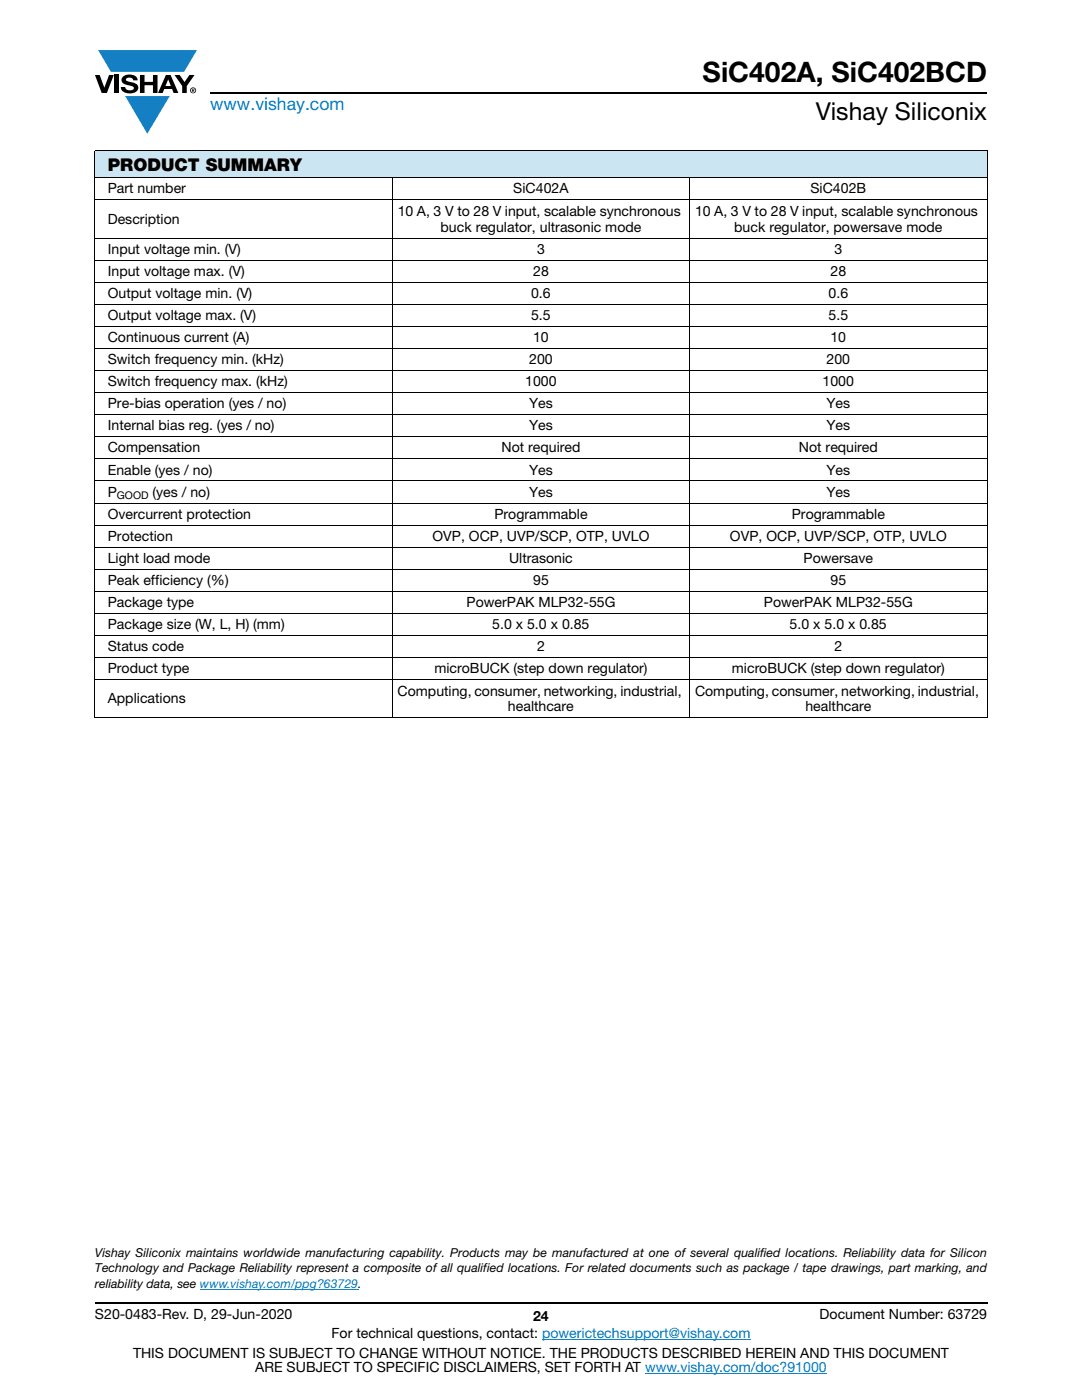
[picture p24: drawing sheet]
<svg xmlns="http://www.w3.org/2000/svg" width="216mm" height="279mm" viewBox="0 0 216 279" stroke-linecap="round" stroke-linejoin="round" font-family="sans-serif">
<defs><g id="words">
<text font-size="5.6" x="140.2" y="16.4">SiC402A, SiC402BCD</text>
<text font-size="4.9" x="162.8" y="24">Vishay Siliconix</text>
<text font-size="3.5" fill="#007ec4" x="42" y="21.9">www.vishay.com</text>
<text font-size="3.5" x="21.5" y="34.1">PRODUCT SUMMARY</text>
<g font-size="2.8">
<text x="21.5" y="38.6">Part number</text>
<text x="102.4" y="38.6">SiC402A</text>
<text x="161.7" y="38.6">SiC402B</text>
<text x="21.5" y="44.6">Description</text>
<text x="79.4" y="43">10 A, 3 V to 28 V input, scalable synchronous</text>
<text x="87.9" y="46.2">buck regulator, ultrasonic mode</text>
<text x="138.7" y="43">10 A, 3 V to 28 V input, scalable synchronous</text>
<text x="146.5" y="46.2">buck regulator, powersave mode</text>
<text x="21.5" y="50.6">Input voltage min. (V)</text>
<text x="107.2" y="50.6">3</text>
<text x="166.5" y="50.6">3</text>
<text x="21.5" y="55">Input voltage max. (V)</text>
<text x="21.5" y="59.4">Output voltage min. (V)</text>
<text x="106" y="59.4">0.6</text>
<text x="106.4" y="55">28</text>
<text x="165.3" y="59.4">0.6</text>
<text x="165.7" y="55">28</text>
<text x="21.5" y="63.8">Output voltage max. (V)</text>
<text x="106" y="63.8">5.5</text>
<text x="165.3" y="63.8">5.5</text>
<text x="21.5" y="68.2">Continuous current (A)</text>
<text x="106.4" y="68.2">10</text>
<text x="165.7" y="68.2">10</text>
<text x="21.5" y="72.7">Switch frequency min. (kHz)</text>
<text x="21.5" y="77.1">Switch frequency max. (kHz)</text>
<text x="104.8" y="77.1">1000</text>
<text x="105.6" y="72.7">200</text>
<text x="164.1" y="77.1">1000</text>
<text x="164.9" y="72.7">200</text>
<text x="21.5" y="81.5">Pre-bias operation (yes / no)</text>
<text x="105.6" y="81.5">Yes</text>
<text x="164.9" y="81.5">Yes</text>
<text x="21.5" y="85.9">Internal bias reg. (yes / no)</text>
<text x="105.6" y="85.9">Yes</text>
<text x="164.9" y="85.9">Yes</text>
<text x="21.5" y="90.3">Compensation</text>
<text x="21.5" y="94.7">Enable (yes / no)</text>
<text x="100.1" y="90.3">Not required</text>
<text x="105.6" y="94.7">Yes</text>
<text x="159.4" y="90.3">Not required</text>
<text x="164.9" y="94.7">Yes</text>
<text x="21.5" y="99.1">P</text>
<text x="30.4" y="99.1">(yes / no)</text>
<text x="105.6" y="99.1">Yes</text>
<text x="164.9" y="99.1">Yes</text>
<text x="21.5" y="103.5">Overcurrent protection</text>
<text x="21.5" y="107.9">Protection</text>
<text x="86.3" y="107.9">OVP, OCP, UVP/SCP, OTP, UVLO</text>
<text x="98.7" y="103.5">Programmable</text>
<text x="145.7" y="107.9">OVP, OCP, UVP/SCP, OTP, UVLO</text>
<text x="158" y="103.5">Programmable</text>
<text x="21.5" y="112.4">Light load mode</text>
<text x="101.6" y="112.4">Ultrasonic</text>
<text x="160.3" y="112.4">Powersave</text>
<text x="21.5" y="116.8">Peak efficiency (%)</text>
<text x="106.4" y="116.8">95</text>
<text x="165.7" y="116.8">95</text>
<text x="21.5" y="121.2">Package type</text>
<text x="21.5" y="125.6">Package size (W, L, H) (mm)</text>
<text x="93.1" y="121.2">PowerPAK MLP32-55G</text>
<text x="98.2" y="125.6">5.0 x 5.0 x 0.85</text>
<text x="152.4" y="121.2">PowerPAK MLP32-55G</text>
<text x="157.6" y="125.6">5.0 x 5.0 x 0.85</text>
<text x="21.5" y="130">Status code</text>
<text x="107.2" y="130">2</text>
<text x="166.5" y="130">2</text>
<text x="21.5" y="134.4">Product type</text>
<text x="86.7" y="134.4">microBUCK (step down regulator)</text>
<text x="146" y="134.4">microBUCK (step down regulator)</text>
<text x="21.5" y="140.4">Applications</text>
<text x="79.3" y="138.8">Computing, consumer, networking, industrial,</text>
<text x="101.4" y="142">healthcare</text>
<text x="138.7" y="138.8">Computing, consumer, networking, industrial,</text>
<text x="160.7" y="142">healthcare</text>
<text x="18.9" y="263.3">S20-0483-Rev. D, 29-Jun-2020</text>
<text x="106.4" y="263.6">24</text>
<text x="163.6" y="263.3">Document Number: 63729</text>
<text x="66.1" y="267.1">For technical questions, contact: powerictechsupport@vishay.com</text>
<text x="26.5" y="271">THIS DOCUMENT IS SUBJECT TO CHANGE WITHOUT NOTICE. THE PRODUCTS DESCRIBED HEREIN AND THIS DOCUMENT</text>
<text x="50.9" y="273.8">ARE SUBJECT TO SPECIFIC DISCLAIMERS, SET FORTH AT www.vishay.com/doc?91000</text>
</g>
<g font-size="2.5">
<text x="18.9" y="250.8">Vishay Siliconix maintains worldwide manufacturing capability. Products may be manufactured at one of several qualified locations. Reliability data for Silicon</text>
<text x="18.9" y="253.9">Technology and Package Reliability represent a composite of all qualified locations. For related documents such as package / tape drawings, part marking, and</text>
<text x="18.9" y="257.1">reliability data, see www.vishay.com/ppg?63729.</text>
</g>
<text font-size="2.1" x="23.3" y="99.6">GOOD</text>
</g></defs>
<g fill="#147fc3">
<path d="M19.6 10h19.7l-2.6 4.3h-1.1h-13.5z"/>
<path d="M25 19.2h8.9l-4.5 7.5z"/>
</g>
<g fill="#000">
<path d="M18.9 15h1l.9 2.5 1-2.5h.9l-1.4 3.6h-1zM22.9 15h.9v3.6h-.9zM24.6 15.3a2.1 2.1 0 0 1 2.8 .3l.1 .4h-.9a.79 .79 0 0 0-.7-.5 .79 .79 0 0 0-.8 .4l.3 .3 1 .2a1.08 1.08 0 0 1 1.2 1 1.08 1.08 0 0 1-1.1 1.2 1.73 1.73 0 0 1-2.4-1.2h.9a.96 .96 0 0 0 .8 .6 .96 .96 0 0 0 .9-.4 1.31 1.31 0 0 0-1.2-.6 1.03 1.03 0 0 1-1.1-.6 1.03 1.03 0 0 1 .2-1.1zM27.9 15h.9v1.3h1.7v-1.3h.9v3.6h-.9v-1.6h-1.7v1.6h-.9zM34.8 15h1.1l.9 1.4 1-1.4h1l-1.5 2.2v1.4h-.9v-1.4z"/>
<path d="M33.6 15.9l.5 1.3h-1.1zM33.1 15l-1.6 3.6h1l.3-.8h1.5l.3 .8h1l-1.6-3.6z"/>
<path d="M38.4 17.8h.2v.2h-.2zM38.3 17.7v.7h.1v-.3l.4 .3-.2-.3 .2-.2-.1-.2z"/>
<path d="M38.1 18a.46 .46 0 0 1 .9 0 .46 .46 0 0 1-.9 0zM37.9 18a.6 .6 0 0 0 1.2 0 .6 .6 0 0 0-1.2 0z"/>
</g>
<path d="M42 18.6h155M18.9 260h178.1" fill="none" stroke="#000" stroke-width=".36"/>
<path d="M39.9 257.3h31.6M108.2 267.3h41.6M128.7 274h36.3" fill="none" stroke="#007ec4" stroke-width=".2"/>
<path d="M18.9 30h178.1v5.5h-178.1z" fill="#cce5f3"/>
<g fill="none" stroke="#000" stroke-width=".2">
<path d="M18.9 30h178.1M18.9 35.5h178.1M18.9 39.9h178.1M18.9 30.1v17.3M78.3 35.4v108M137.6 35.4v108M197 30.1v17.3M18.9 47.5h178.1M18.9 51.9h178.1M18.9 56.3h178.1M18.9 47.6v95.6M197 47.6v95.6"/>
<path d="M18.9 60.7h178.1M18.9 65.1h178.1M18.9 69.5h178.1M18.9 74h178.1M18.9 78.4h178.1M18.9 82.8h178.1M18.9 87.2h178.1M18.9 91.6h178.1M18.9 96h178.1M18.9 100.4h178.1M18.9 104.8h178.1M18.9 109.2h178.1"/>
<path d="M18.9 113.6h178.1M18.9 118h178.1M18.9 122.4h178.1M18.9 126.9h178.1M18.9 131.3h178.1M18.9 135.7h178.1M18.9 143.3h178.1"/>
</g>
<use href="#words"/>
</svg>
